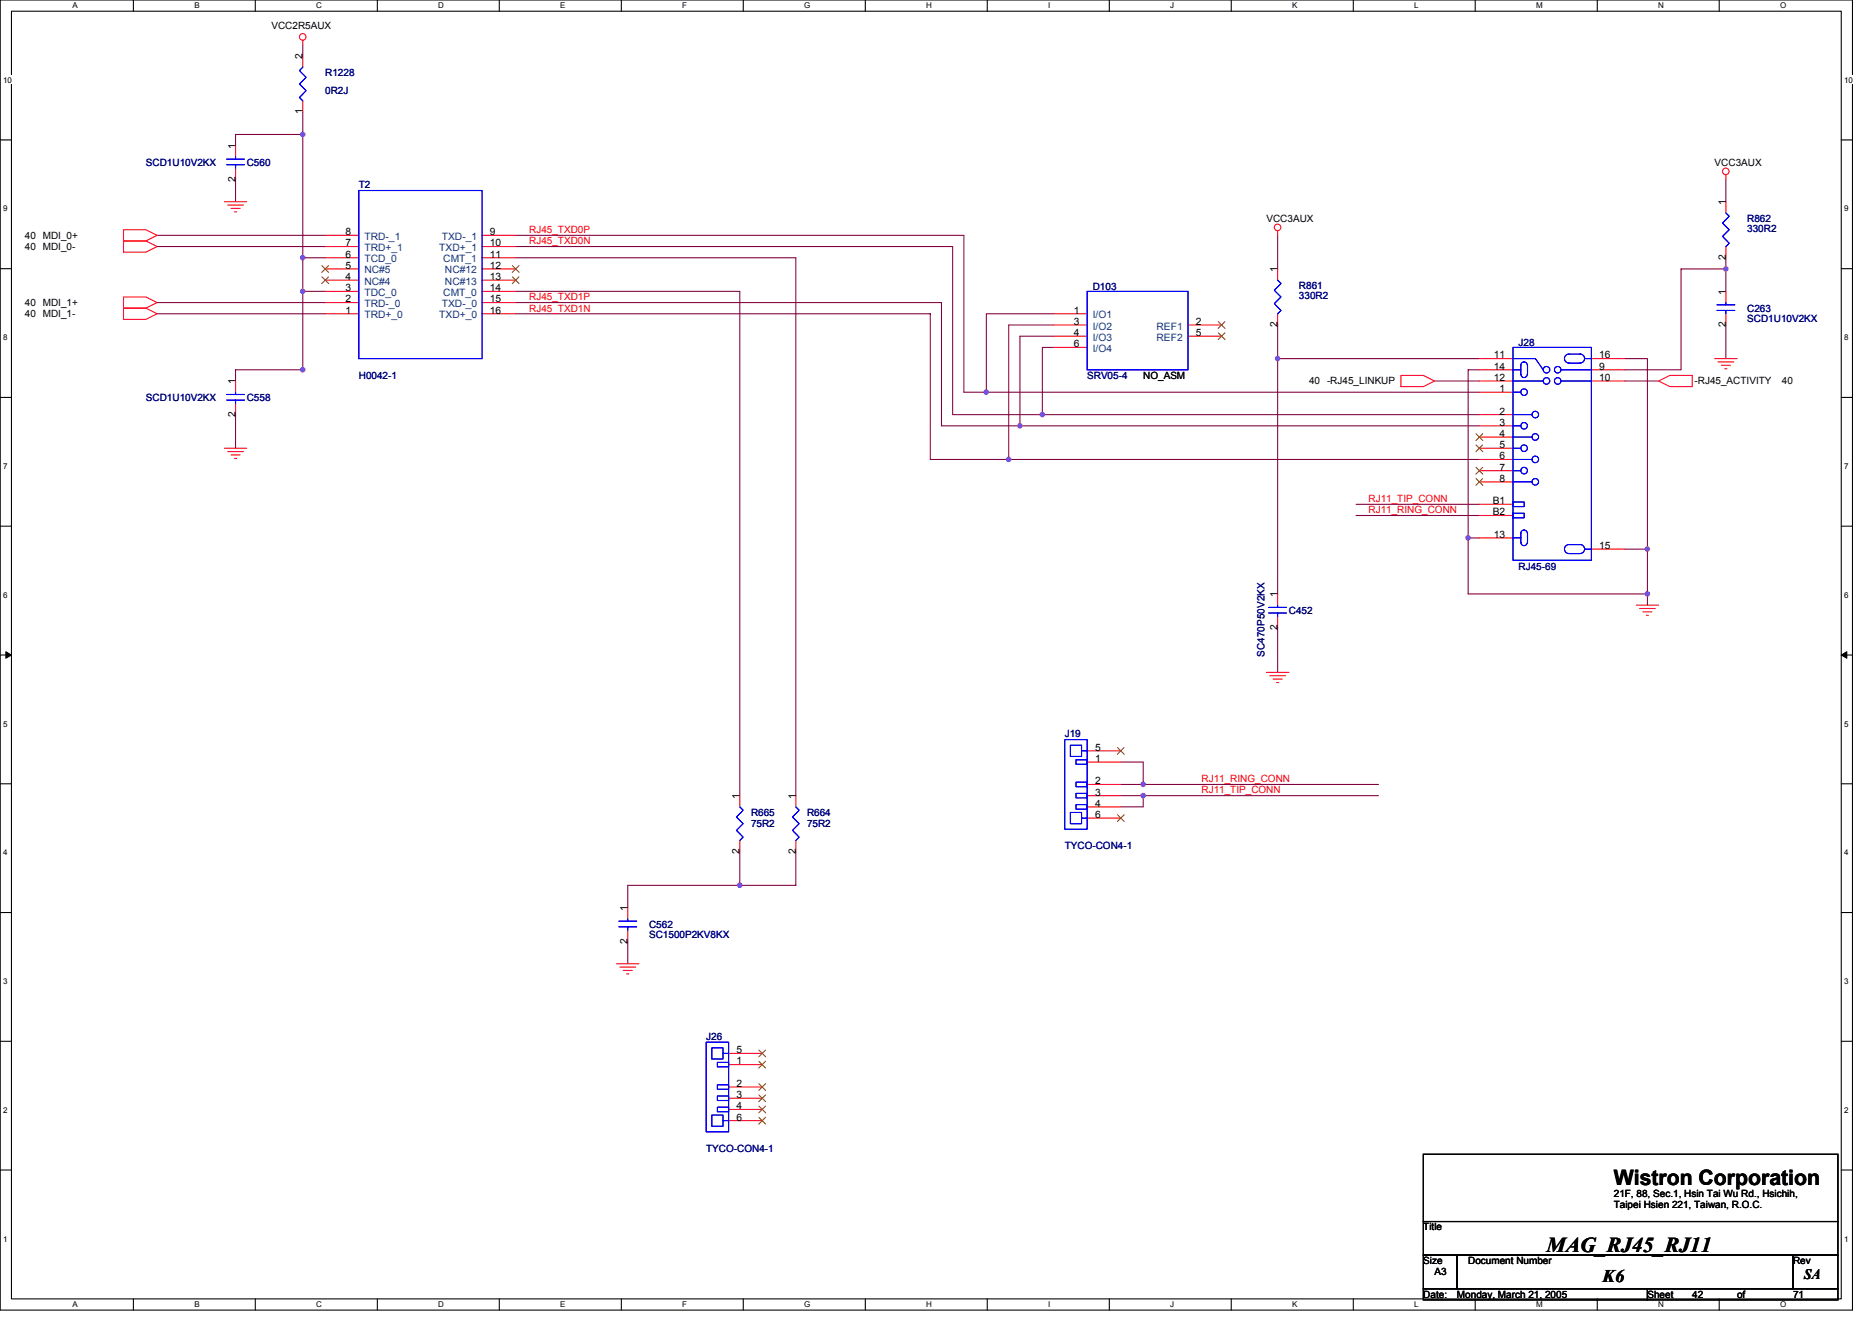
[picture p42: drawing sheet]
<svg xmlns="http://www.w3.org/2000/svg" width="297mm" height="210mm" viewBox="0 0 297 210" stroke-linecap="round" stroke-linejoin="round" font-family="sans-serif">
<defs><g id="words">
<g font-size="3.4">
<text x="256.1" y="188">Wistron Corporation</text>
<text x="245.4" y="198.6">MAG_RJ45_RJ11</text>
</g>
<text font-size="2.8" x="254.3" y="203.5">K6</text>
<text font-size="2.3" x="286.3" y="203">SA</text>
<g font-size="1.6">
<text x="43.1" y="4.6">VCC2R5AUX</text>
<text x="48" y="9.4" transform="rotate(-90 48 9.4)">2</text>
<text x="37.4" y="23.6" transform="rotate(-90 37.4 23.6)">1</text>
<text x="48" y="18.2" transform="rotate(-90 48 18.2)">1</text>
<text x="37.4" y="28.8" transform="rotate(-90 37.4 28.8)">2</text>
<text x="272.1" y="26.3">VCC3AUX</text>
<text x="201" y="35.2">VCC3AUX</text>
<text x="273.8" y="32.5" transform="rotate(-90 273.8 32.5)">1</text>
<text x="4" y="39.6">40 MDI_0-</text>
<text x="4" y="37.9">40 MDI_0+</text>
<text x="54.8" y="40.9">6</text>
<text x="54.8" y="39.1">7</text>
<text x="54.8" y="37.3">8</text>
<text x="77.7" y="37.3">9</text>
<text x="77.7" y="40.9">11</text>
<text x="77.7" y="39.1">10</text>
<text x="273.8" y="41.3" transform="rotate(-90 273.8 41.3)">2</text>
<text x="54.8" y="48">2</text>
<text x="54.8" y="46.2">3</text>
<text x="54.8" y="44.4">4</text>
<text x="54.8" y="42.7">5</text>
<text x="77.7" y="44.4">13</text>
<text x="77.7" y="42.7">12</text>
<text x="77.7" y="48">15</text>
<text x="77.7" y="46.2">14</text>
<text x="202.7" y="43.2" transform="rotate(-90 202.7 43.2)">1</text>
<text x="273.8" y="46.8" transform="rotate(-90 273.8 46.8)">1</text>
<text x="4" y="48.5">40 MDI_1+</text>
<text x="4" y="50.3">40 MDI_1-</text>
<text x="54.8" y="49.8">1</text>
<text x="77.7" y="49.8">16</text>
<text x="170.4" y="49.8">1</text>
<text x="170.4" y="51.5">3</text>
<text x="170.4" y="53.3">4</text>
<text x="189.8" y="51.5">2</text>
<text x="189.8" y="53.3">5</text>
<text x="202.7" y="51.9" transform="rotate(-90 202.7 51.9)">2</text>
<text x="273.8" y="51.9" transform="rotate(-90 273.8 51.9)">2</text>
<text x="170.4" y="55.1">6</text>
<text x="237" y="56.9">11</text>
<text x="237" y="58.7">14</text>
<text x="253.8" y="56.9">16</text>
<text x="253.8" y="58.7">9</text>
<text x="37.4" y="61" transform="rotate(-90 37.4 61)">1</text>
<text x="181.4" y="60.1">NO_ASM</text>
<text x="207.7" y="61">40 -RJ45_LINKUP</text>
<text x="237" y="60.4">12</text>
<text x="237.9" y="62.2">1</text>
<text x="237.9" y="65.8">2</text>
<text x="253.8" y="60.4">10</text>
<text x="268.9" y="61">-RJ45_ACTIVITY</text>
<text x="282.7" y="61">40</text>
<text x="37.4" y="66.2" transform="rotate(-90 37.4 66.2)">2</text>
<text x="237.9" y="67.5">3</text>
<text x="237.9" y="69.3">4</text>
<text x="237.9" y="71.1">5</text>
<text x="237.9" y="72.9">6</text>
<text x="237.9" y="74.7">7</text>
<text x="237.9" y="76.4">8</text>
<text x="236.9" y="80">B1</text>
<text x="236.9" y="81.8">B2</text>
<text x="237" y="85.3">13</text>
<text x="253.8" y="87.1">15</text>
<text x="202.7" y="94.8" transform="rotate(-90 202.7 94.8)">1</text>
<text x="202.7" y="99.9" transform="rotate(-90 202.7 99.9)">2</text>
<text x="173.8" y="119.1">5</text>
<text x="173.8" y="120.9">1</text>
<text x="173.8" y="124.4">2</text>
<text x="117.4" y="126.8" transform="rotate(-90 117.4 126.8)">1</text>
<text x="126.3" y="126.8" transform="rotate(-90 126.3 126.8)">1</text>
<text x="173.8" y="126.2">3</text>
<text x="173.8" y="128">4</text>
<text x="173.8" y="129.8">6</text>
<text x="117.4" y="135.5" transform="rotate(-90 117.4 135.5)">2</text>
<text x="126.3" y="135.5" transform="rotate(-90 126.3 135.5)">2</text>
<text x="99.6" y="149.7" transform="rotate(-90 99.6 149.7)">2</text>
<text x="99.6" y="144.5" transform="rotate(-90 99.6 144.5)">1</text>
<text x="116.9" y="167.1">5</text>
<text x="116.9" y="168.9">1</text>
<text x="116.9" y="172.4">2</text>
<text x="116.9" y="174.2">3</text>
<text x="116.9" y="176">4</text>
<text x="116.9" y="177.8">6</text>
<text x="256.1" y="189.9">21F, 88, Sec.1, Hsin Tai Wu Rd., Hsichih,</text>
<text x="256.1" y="191.7">Taipei Hsien 221, Taiwan, R.O.C.</text>
<text x="225.8" y="195.2">Title</text>
<text x="225.8" y="200.6">Size</text>
<text x="227.6" y="202.3">A3</text>
<text x="233" y="200.6">Document Number</text>
<text x="284.5" y="200.6">Rev</text>
<text x="225.8" y="205.9">Date:</text>
<text x="231.2" y="205.9">Monday, March 21, 2005</text>
<text x="261.4" y="205.9">Sheet</text>
<text x="268.5" y="205.9">42</text>
<text x="275.6" y="205.9">of</text>
<text x="284.5" y="205.9">71</text>
</g>
<g font-size="1.6" fill="#000080">
<text x="51.6" y="12.1">R1228</text>
<text x="51.6" y="14.9">0R2J</text>
<text x="23.2" y="26.3">SCD1U10V2KX</text>
<text x="39.2" y="26.3">C560</text>
<text x="56.9" y="29.9">T2</text>
<text x="277.2" y="35.2">R862</text>
<text x="277.2" y="36.8">330R2</text>
<text x="173.4" y="46">D103</text>
<text x="206.1" y="45.9">R861</text>
<text x="206.1" y="47.5">330R2</text>
<text x="277.2" y="49.4">C263</text>
<text x="277.2" y="51">SCD1U10V2KX</text>
<text x="241" y="54.9">J28</text>
<text x="23.2" y="63.6">SCD1U10V2KX</text>
<text x="39.2" y="63.6">C558</text>
<text x="56.9" y="60.1">H0042-1</text>
<text x="172.5" y="60.1">SRV05-4</text>
<text x="241" y="90.5">RJ45-69</text>
<text x="204.5" y="97.4">C452</text>
<text x="200.7" y="104.2" transform="rotate(-90 200.7 104.2)">SC470P50V2KX</text>
<text x="168.9" y="117">J19</text>
<text x="119.2" y="129.4">R665</text>
<text x="119.2" y="131.2">75R2</text>
<text x="128.1" y="129.4">R664</text>
<text x="128.1" y="131.2">75R2</text>
<text x="168.9" y="134.8">TYCO-CON4-1</text>
<text x="103" y="147.2">C562</text>
<text x="103" y="148.8">SC1500P2KV8KX</text>
<text x="112.1" y="165">J26</text>
<text x="112.1" y="182.8">TYCO-CON4-1</text>
</g>
<g font-size="1.6" fill="#004080">
<text x="57.8" y="41.6">TCD_0</text>
<text x="57.8" y="39.8">TRD+_1</text>
<text x="57.8" y="38.1">TRD-_1</text>
<text x="69.7" y="39.8">TXD+_1</text>
<text x="70.1" y="38.1">TXD-_1</text>
<text x="70.3" y="41.6">CMT_1</text>
<text x="57.8" y="46.9">TDC_0</text>
<text x="57.8" y="45.2">NC#4</text>
<text x="57.8" y="43.4">NC#5</text>
<text x="70.3" y="46.9">CMT_0</text>
<text x="70.6" y="45.2">NC#13</text>
<text x="70.6" y="43.4">NC#12</text>
<text x="57.8" y="50.5">TRD+_0</text>
<text x="57.8" y="48.7">TRD-_0</text>
<text x="69.7" y="50.5">TXD+_0</text>
<text x="70.1" y="48.7">TXD-_0</text>
<text x="173.4" y="50.5">I/O1</text>
<text x="173.4" y="52.3">I/O2</text>
<text x="183.5" y="52.3">REF1</text>
<text x="173.4" y="54.1">I/O3</text>
<text x="173.4" y="55.8">I/O4</text>
<text x="183.5" y="54.1">REF2</text>
</g>
<g font-size="1.6" fill="#f00">
<text x="84" y="37">RJ45_TXD0P</text>
<text x="84" y="38.8">RJ45_TXD0N</text>
<text x="84" y="47.6">RJ45_TXD1P</text>
<text x="84" y="49.4">RJ45_TXD1N</text>
<text x="217.1" y="79.7">RJ11_TIP_CONN</text>
<text x="217.1" y="81.4">RJ11_RING_CONN</text>
<text x="190.6" y="124.1">RJ11_RING_CONN</text>
<text x="190.6" y="125.9">RJ11_TIP_CONN</text>
</g>
<g font-size="1.3">
<text x="11.5" y="1.3">A</text>
<text x="30.8" y="1.3">B</text>
<text x="50.2" y="1.3">C</text>
<text x="69.6" y="1.3">D</text>
<text x="88.9" y="1.3">E</text>
<text x="108.3" y="1.3">F</text>
<text x="127.6" y="1.3">G</text>
<text x="147" y="1.3">H</text>
<text x="166.3" y="1.3">I</text>
<text x="185.7" y="1.3">J</text>
<text x="205" y="1.3">K</text>
<text x="224.4" y="1.3">L</text>
<text x="243.8" y="1.3">M</text>
<text x="263.1" y="1.3">N</text>
<text x="282.5" y="1.3">O</text>
<text x=".5" y="13.1">10</text>
<text x="292.6" y="13.1">10</text>
<text x=".5" y="33.5">9</text>
<text x="292.6" y="33.5">9</text>
<text x=".5" y="54">8</text>
<text x="292.6" y="54">8</text>
<text x=".5" y="74.4">7</text>
<text x="292.6" y="74.4">7</text>
<text x=".5" y="94.8">6</text>
<text x="292.6" y="94.8">6</text>
<text x=".5" y="115.3">5</text>
<text x="292.6" y="115.3">5</text>
<text x=".5" y="135.7">4</text>
<text x="292.6" y="135.7">4</text>
<text x=".5" y="156.1">3</text>
<text x="292.6" y="156.1">3</text>
<text x=".5" y="176.6">2</text>
<text x="292.6" y="176.6">2</text>
<text x=".5" y="197">1</text>
<text x="292.6" y="197">1</text>
<text x="11.5" y="207.4">A</text>
<text x="30.8" y="207.4">B</text>
<text x="50.2" y="207.4">C</text>
<text x="69.6" y="207.4">D</text>
<text x="88.9" y="207.4">E</text>
<text x="108.3" y="207.4">F</text>
<text x="127.6" y="207.4">G</text>
<text x="147" y="207.4">H</text>
<text x="166.3" y="207.4">I</text>
<text x="185.7" y="207.4">J</text>
<text x="205" y="207.4">K</text>
<text x="224.4" y="207.4">L</text>
<text x="243.8" y="207.4">M</text>
<text x="263.1" y="207.4">N</text>
<text x="282.5" y="207.4">O</text>
</g>
</g></defs>
<path d="M0 0h293.9v207.9h-293.9zM1.8 1.8h290.4v204.3h-290.4z" fill="none" stroke="#000" stroke-width=".17"/>
<g fill="#fff">
<path d="M11.5 .2h.8v1.4h-.8z"/>
<path d="M11.5 206.3h.8v1.4h-.8z"/>
</g>
<path d="M21.2 0v1.8M21.2 206.1v1.8" fill="none" stroke="#000" stroke-width=".17"/>
<g fill="#fff">
<path d="M30.8 .2h.9v1.4h-.9z"/>
<path d="M30.8 206.3h.9v1.4h-.9z"/>
</g>
<path d="M40.5 0v1.8M40.5 206.1v1.8" fill="none" stroke="#000" stroke-width=".17"/>
<g fill="#fff">
<path d="M50.2 .2h.9v1.4h-.9z"/>
<path d="M50.2 206.3h.9v1.4h-.9z"/>
</g>
<path d="M59.9 0v1.8M59.9 206.1v1.8" fill="none" stroke="#000" stroke-width=".17"/>
<g fill="#fff">
<path d="M69.6 .2h.9v1.4h-.9z"/>
<path d="M69.6 206.3h.9v1.4h-.9z"/>
</g>
<path d="M79.2 0v1.8M79.2 206.1v1.8" fill="none" stroke="#000" stroke-width=".17"/>
<g fill="#fff">
<path d="M88.9 .2h.8v1.4h-.8z"/>
<path d="M88.9 206.3h.8v1.4h-.8z"/>
</g>
<path d="M98.6 0v1.8M98.6 206.1v1.8" fill="none" stroke="#000" stroke-width=".17"/>
<g fill="#fff">
<path d="M108.3 .2h.7v1.4h-.7z"/>
<path d="M108.3 206.3h.7v1.4h-.7z"/>
</g>
<path d="M117.9 0v1.8M117.9 206.1v1.8" fill="none" stroke="#000" stroke-width=".17"/>
<g fill="#fff">
<path d="M127.6 .2h1v1.4h-1z"/>
<path d="M127.6 206.3h1v1.4h-1z"/>
</g>
<path d="M137.3 0v1.8M137.3 206.1v1.8" fill="none" stroke="#000" stroke-width=".17"/>
<g fill="#fff">
<path d="M147 .2h.9v1.4h-.9z"/>
<path d="M147 206.3h.9v1.4h-.9z"/>
</g>
<path d="M156.7 0v1.8M156.7 206.1v1.8" fill="none" stroke="#000" stroke-width=".17"/>
<g fill="#fff">
<path d="M166.3 .2h.4v1.4h-.4z"/>
<path d="M166.3 206.3h.4v1.4h-.4z"/>
</g>
<path d="M176 0v1.8M176 206.1v1.8" fill="none" stroke="#000" stroke-width=".17"/>
<g fill="#fff">
<path d="M185.7 .2h.6v1.4h-.6z"/>
<path d="M185.7 206.3h.6v1.4h-.6z"/>
</g>
<path d="M195.4 0v1.8M195.4 206.1v1.8" fill="none" stroke="#000" stroke-width=".17"/>
<g fill="#fff">
<path d="M205 .2h.9v1.4h-.9z"/>
<path d="M205 206.3h.9v1.4h-.9z"/>
</g>
<path d="M214.7 0v1.8M214.7 206.1v1.8" fill="none" stroke="#000" stroke-width=".17"/>
<g fill="#fff">
<path d="M224.4 .2h.7v1.4h-.7z"/>
<path d="M224.4 206.3h.7v1.4h-.7z"/>
</g>
<path d="M234.1 0v1.8M234.1 206.1v1.8" fill="none" stroke="#000" stroke-width=".17"/>
<g fill="#fff">
<path d="M243.8 .2h1v1.4h-1z"/>
<path d="M243.8 206.3h1v1.4h-1z"/>
</g>
<path d="M253.4 0v1.8M253.4 206.1v1.8" fill="none" stroke="#000" stroke-width=".17"/>
<g fill="#fff">
<path d="M263.1 .2h.9v1.4h-.9z"/>
<path d="M263.1 206.3h.9v1.4h-.9z"/>
</g>
<path d="M272.8 0v1.8M272.8 206.1v1.8" fill="none" stroke="#000" stroke-width=".17"/>
<g fill="#fff">
<path d="M282.5 .2h1v1.4h-1z"/>
<path d="M282.5 206.3h1v1.4h-1z"/>
<path d="M.5 12h1.4v1.4h-1.4z"/>
<path d="M292.6 12h1.4v1.4h-1.4z"/>
<path d="M.5 32.4h.7v1.4h-.7z"/>
<path d="M292.6 32.4h.7v1.4h-.7z"/>
</g>
<path d="M0 22.2h1.8M292.2 22.2h1.7" fill="none" stroke="#000" stroke-width=".17"/>
<g fill="#fff">
<path d="M.5 52.8h.7v1.5h-.7z"/>
<path d="M292.6 52.8h.7v1.5h-.7z"/>
</g>
<path d="M0 42.6h1.8M292.2 42.6h1.7" fill="none" stroke="#000" stroke-width=".17"/>
<g fill="#fff">
<path d="M.5 73.3h.7v1.4h-.7z"/>
<path d="M292.6 73.3h.7v1.4h-.7z"/>
</g>
<path d="M0 63.1h1.8M292.2 63.1h1.7" fill="none" stroke="#000" stroke-width=".17"/>
<g fill="#fff">
<path d="M.5 93.7h.7v1.4h-.7z"/>
<path d="M292.6 93.7h.7v1.4h-.7z"/>
</g>
<path d="M0 83.5h1.8M292.2 83.5h1.7" fill="none" stroke="#000" stroke-width=".17"/>
<g fill="#fff">
<path d="M.5 114.1h.7v1.4h-.7z"/>
<path d="M292.6 114.1h.7v1.4h-.7z"/>
</g>
<path d="M0 103.9h1.8M292.2 103.9h1.7" fill="none" stroke="#000" stroke-width=".17"/>
<path d="M.9 103.4l.9 .5-.9 .5zM292.2 103.9l.8-.5v1z" fill="#000" stroke="#000" stroke-width=".16"/>
<g fill="#fff">
<path d="M.5 134.6h.7v1.4h-.7z"/>
<path d="M292.6 134.6h.7v1.4h-.7z"/>
</g>
<path d="M0 124.4h1.8M292.2 124.4h1.7" fill="none" stroke="#000" stroke-width=".17"/>
<g fill="#fff">
<path d="M.5 155h.7v1.4h-.7z"/>
<path d="M292.6 155h.7v1.4h-.7z"/>
</g>
<path d="M0 144.8h1.8M292.2 144.8h1.7" fill="none" stroke="#000" stroke-width=".17"/>
<g fill="#fff">
<path d="M.5 175.4h.7v1.4h-.7z"/>
<path d="M292.6 175.4h.7v1.4h-.7z"/>
</g>
<path d="M0 165.2h1.8M292.2 165.2h1.7" fill="none" stroke="#000" stroke-width=".17"/>
<g fill="#fff">
<path d="M.5 195.8h.7v1.5h-.7z"/>
<path d="M292.6 195.8h.7v1.5h-.7z"/>
</g>
<path d="M0 185.6h1.8M225.8 183.1h65.8v10.7h-65.8zM225.8 193.8h65.8v5.3h-65.8zM225.8 199.1h5.4v5.4h-5.4zM231.2 199.1h53.3v5.4h-53.3zM284.5 199.1h7.1v5.4h-7.1zM292.2 185.6h1.7M225.8 204.5h35.6v1.7h-35.6zM261.4 204.5h30.2v1.7h-30.2z" fill="none" stroke="#000" stroke-width=".17"/>
<g fill="none" stroke="#800040" stroke-width=".17">
<path d="M48 17.8v40.9h-10.6v1.8M48 7.1v1.8M24.9 37.3h26.7M24.9 39.1h26.7M37.4 28.4v3.6M48 21.3h-10.6v1.8M81.8 39.1h69.4v26.7h83.5M81.8 37.3h71.1v24.9h81.8M202.7 37.3v5.4M273.9 28.4v3.6M24.9 49.8h26.7M24.9 48h26.7"/>
<path d="M48 46.2h3.6M48 40.9h3.6M81.8 46.2h35.6v80M81.8 40.9h44.5v85.3M81.8 48h67.6v19.6h85.3M81.8 49.8h65.8v23.1h87.1M167.2 49.8h-10.7v12.4M167.2 53.3h-5.4v14.3M167.2 51.6h-7.1v21.3M167.2 55.1h-1.8v10.7M202.7 51.6v42.6M202.7 56.9h32"/>
<path d="M234.7 58.7h-1.7v35.5h28.4M257.8 56.9h3.6v30.2M273.9 42.7h-7.2v16h-8.9M273.9 40.9v5.3M273.9 51.6v5.3M37.4 65.8v5.3M227.6 60.5h7.1M257.8 60.5h5.4M202.7 99.6v7.1M215.2 80h19.5M215.2 81.8h19.5M233 85.3h1.7"/>
<path d="M257.8 87.1h3.6v7.1M261.4 94.2v1.8M117.4 135.1v5.4M126.3 135.1v5.4h-26.7v3.5M177.8 120.9h3.6v3.6M177.8 124.5h40.9M177.8 126.2h40.9M181.4 126.2v1.8h-3.6M99.6 149.4v3.5"/>
</g>
<g fill="#f0f" stroke="#f0f" stroke-width=".17">
<circle cx="117.4" cy="140.4" r=".35"/>
<circle cx="202.7" cy="56.9" r=".35"/>
<circle cx="261.4" cy="94.2" r=".35"/>
<circle cx="273.8" cy="42.7" r=".35"/>
<circle cx="261.4" cy="87.1" r=".35"/>
<circle cx="181.4" cy="124.4" r=".35"/>
<circle cx="181.4" cy="126.2" r=".35"/>
<circle cx="232.9" cy="85.3" r=".35"/>
<circle cx="48" cy="40.9" r=".35"/>
<circle cx="48" cy="21.3" r=".35"/>
<circle cx="156.5" cy="62.2" r=".35"/>
<circle cx="165.4" cy="65.8" r=".35"/>
<circle cx="48" cy="46.2" r=".35"/>
<circle cx="160" cy="72.9" r=".35"/>
<circle cx="48" cy="58.7" r=".35"/>
<circle cx="161.8" cy="67.6" r=".35"/>
</g>
<g fill="none" stroke="#f00" stroke-width=".17">
<path d="M48 6.4v.7M48 8.9v1.8M48 16v1.8M19.6 38.2h3.6l1.7 .9-1.7 .9h-3.6zM19.6 36.4h3.6l1.7 .9-1.7 .9h-3.6zM35.6 32h3.6M36.1 32.5h2.5M36.7 33.1h1.4M37.2 33.6h.3M37.4 23.1v1.8M37.4 26.7v1.7M51.6 39.1h5.3"/>
<path d="M51.6 37.3h5.3M76.5 39.1h5.3M76.5 37.3h5.3M202.7 36.6v.7M273.9 27.7v.7M273.9 32v1.8M273.9 39.1v1.8M19.6 47.1h3.6l1.7 .9-1.7 .9h-3.6zM19.6 48.9h3.6l1.7 .9-1.7 .9h-3.6zM51.6 49.8h5.3M51.6 48h5.3M51.6 46.2h5.3"/>
<path d="M51.6 44.4h5.3M51.6 42.7h5.3M51.6 40.9h5.3M76.5 49.8h5.3M76.5 48h5.3M76.5 46.2h5.3M76.5 44.4h5.3M76.5 42.7h5.3M76.5 40.9h5.3M167.2 49.8h5.3M167.2 51.6h5.3M167.2 53.3h5.3"/>
<path d="M167.2 55.1h5.3M188.5 51.6h5.3M188.5 53.3h5.3M202.7 42.7v1.7M202.7 49.8v1.8M222.3 59.6h3.5l1.8 .9-1.8 .8h-3.5zM234.7 56.9h5.4M234.7 58.7h5.4M252.5 56.9h5.3M252.5 58.7h5.3M272.1 56.9h3.5M272.6 57.4h2.5"/>
<path d="M273.1 58h1.5M273.7 58.5h.3M273.9 46.2v1.8M273.9 49.8v1.8M35.6 71.1h3.6M36.1 71.6h2.5M36.7 72.2h1.4M37.2 72.7h.3M37.4 60.5v1.7M37.4 64v1.8M234.7 71.1h5.4M234.7 60.5h5.4"/>
<path d="M234.7 62.2h5.4M234.7 65.8h5.4M234.7 67.6h5.4M234.7 69.3h5.4M234.7 72.9h5.4M234.7 74.7h5.4M234.7 76.5h5.4M252.5 60.5h5.3M263.2 60.5l1.8-.9h3.5v1.7h-3.5zM202.7 94.2v1.8M202.7 97.8v1.8M234.7 80h5.4"/>
<path d="M234.7 81.8h5.4M234.7 85.3h5.4M252.5 87.1h5.3M259.6 96h3.6M260.2 96.5h2.5M260.7 97.1h1.4M261.2 97.6h.4M172.5 119.1h5.3M201 106.7h3.5M201.5 107.2h2.5M202 107.7h1.5M202.6 108.3h.3"/>
<path d="M117.4 126.2v1.8M117.4 133.3v1.8M126.3 126.2v1.8M126.3 133.3v1.8M172.5 120.9h5.3M172.5 124.5h5.3M172.5 126.2h5.3M172.5 128h5.3M172.5 129.8h5.3M97.8 152.9h3.6M98.4 153.4h2.5M98.9 154h1.4"/>
<path d="M99.4 154.5h.4M99.6 144v1.8M99.6 147.6v1.8M115.6 168.9h5.3M115.6 172.5h5.3M115.6 174.2h5.3M115.6 176h5.3M115.6 167.1h5.3M115.6 177.8h5.3"/>
<circle cx="48" cy="5.9" r=".52"/>
<circle cx="202.7" cy="36.1" r=".52"/>
<circle cx="273.8" cy="27.2" r=".52"/>
</g>
<g fill="none" stroke="#804000" stroke-width=".16">
<path d="M51.1 43.9l1.1 1.1M51.1 42.1l1.1 1.1M52.1 43.9l-1 1.1M52.1 42.1l-1 1.1M81.3 43.9l1.1 1.1M81.3 42.1l1.1 1.1M82.4 43.9l-1.1 1.1M82.4 42.1l-1.1 1.1M193.3 51l1.1 1.1M193.3 52.8l1.1 1.1M194.4 51l-1.1 1.1M194.4 52.8l-1.1 1.1"/>
<path d="M234.2 68.8l1.1 1.1M234.2 70.6l1.1 1.1M234.2 74.1l1.1 1.1M234.2 75.9l1.1 1.1M235.3 68.8l-1.1 1.1M235.3 70.6l-1.1 1.1M235.3 74.1l-1.1 1.1M235.3 75.9l-1.1 1.1M177.3 118.6l1.1 1.1M178.4 118.6l-1.1 1.1M177.3 129.3l1.1 1M178.4 129.3l-1.1 1"/>
<path d="M120.4 168.4l1.1 1.1M120.4 171.9l1.1 1.1M120.4 173.7l1.1 1.1M120.4 175.5l1.1 1.1M120.4 166.6l1.1 1.1M120.4 177.3l1.1 1.1M121.5 168.4l-1.1 1.1M121.5 171.9l-1.1 1.1M121.5 173.7l-1.1 1.1M121.5 175.5l-1.1 1.1M121.5 166.6l-1.1 1.1M121.5 177.3l-1.1 1.1"/>
</g>
<g fill="none" stroke="#00f" stroke-width=".17">
<path d="M48 10.7l-.5 .5 1.1 1.1-1.1 1 1.1 1.1-1.1 1.1 .5 .5M36 25.3h2.8M36 26.1h2.8M37.4 24.9v.4M37.4 26.1v.6M56.9 30.2h19.6v26.7h-19.6zM273.9 33.8l.5 .5-1.1 1.1 1.1 1-1.1 1.1 1.1 1.1-.5 .5M172.5 46.2h16v12.5h-16zM202.7 44.4l.6 .6-1.1 1.1 1.1 1-1.1 1.1 1.1 1.1-.6 .5M240.1 55.1h12.4v33.8h-12.4zM240.1 56.9h3.5l1.3 1.8M240.1 58.7h1.2"/>
<path d="M241.3 57.9a.52 .52 0 0 1 .5-.5 .52 .52 0 0 1 .6 .5M241.3 58v1.4a.52 .52 0 0 0 .5 .5 .52 .52 0 0 0 .6-.5M242.4 58v1.4M247.7 58.7h4.8M248.9 56.2a.71 .71 0 0 0-.7 .7 .71 .71 0 0 0 .7 .7M249 57.6h1.7M249 56.2h1.7M250.7 56.2a.71 .71 0 0 1 .7 .7 .71 .71 0 0 1-.7 .7M251.5 56.9h1M272.4 48.4h2.9M272.4 49.3h2.9M273.9 48v.4"/>
<path d="M273.9 49.3v.5M36 62.6h2.8M36 63.5h2.8M37.4 62.2v.4M37.4 63.5v.5M240.1 79.7h1.7v.7h-1.7zM240.1 62.2h1.2M240.1 65.8h3M240.1 67.6h1.2M240.1 69.3h3M240.1 71.1h1.2M240.1 72.9h3"/>
<path d="M240.1 74.7h1.2M240.1 76.5h3M240.1 60.5h4.8M247.7 60.5h4.8M201.3 96.4h2.8M201.3 97.3h2.8M202.7 96v.4M202.7 97.3v.5M240.1 81.4h1.7v.7h-1.7zM240.1 85.3h1.2M241.3 86a.52 .52 0 0 0 .5 .6 .52 .52 0 0 0 .6-.6M242.4 84.6a.52 .52 0 0 0-.6-.5 .52 .52 0 0 0-.5 .5v1.5"/>
<path d="M242.4 84.6v1.5M248.9 86.4a.71 .71 0 0 0-.7 .7 .71 .71 0 0 0 .7 .7M249 86.4h1.7M249 87.8h1.7M250.7 86.4a.71 .71 0 0 1 .7 .7 .71 .71 0 0 1-.7 .7M251.5 87.1h1M168.9 117.3h3.6v14.3h-3.6zM169.8 118.2h1.8v1.8h-1.8zM171.6 119.1h.9M117.4 128l.5 .5-1 1.1 1 1.1-1 1 1 1.1-.5 .5M126.3 128l.5 .5-1.1 1.1 1.1 1.1-1.1 1 1.1 1.1-.5 .5M169.8 128.9h1.8v1.8h-1.8z"/>
<path d="M170.7 120.5h1.8v.8h-1.8zM170.7 124.1h1.8v.7h-1.8zM170.7 125.9h1.8v.7h-1.8zM170.7 127.7h1.8v.7h-1.8zM171.6 129.8h.9M98.2 146.2h2.8M98.2 147h2.8M99.6 145.8v.4M99.6 147v.6M112.1 165.4h3.5v14.2h-3.5zM112.9 166.2h1.8v1.8h-1.8zM112.9 176.9h1.8v1.8h-1.8z"/>
<path d="M113.8 168.6h1.8v.7h-1.8zM113.8 172.1h1.8v.7h-1.8zM113.8 173.9h1.8v.7h-1.8zM113.8 175.7h1.8v.7h-1.8zM114.7 167.1h.9M114.7 177.8h.9"/>
<circle cx="245.4" cy="58.7" r=".52"/>
<circle cx="247.2" cy="58.7" r=".52"/>
<circle cx="241.8" cy="67.6" r=".52"/>
<circle cx="241.8" cy="74.7" r=".52"/>
<circle cx="241.8" cy="62.2" r=".52"/>
<circle cx="241.8" cy="71.1" r=".52"/>
<circle cx="243.6" cy="65.8" r=".52"/>
<circle cx="243.6" cy="76.4" r=".52"/>
<circle cx="243.6" cy="69.3" r=".52"/>
<circle cx="243.6" cy="72.9" r=".52"/>
<circle cx="245.4" cy="60.4" r=".52"/>
<circle cx="247.2" cy="60.4" r=".52"/>
</g>
<use href="#words"/>
</svg>
